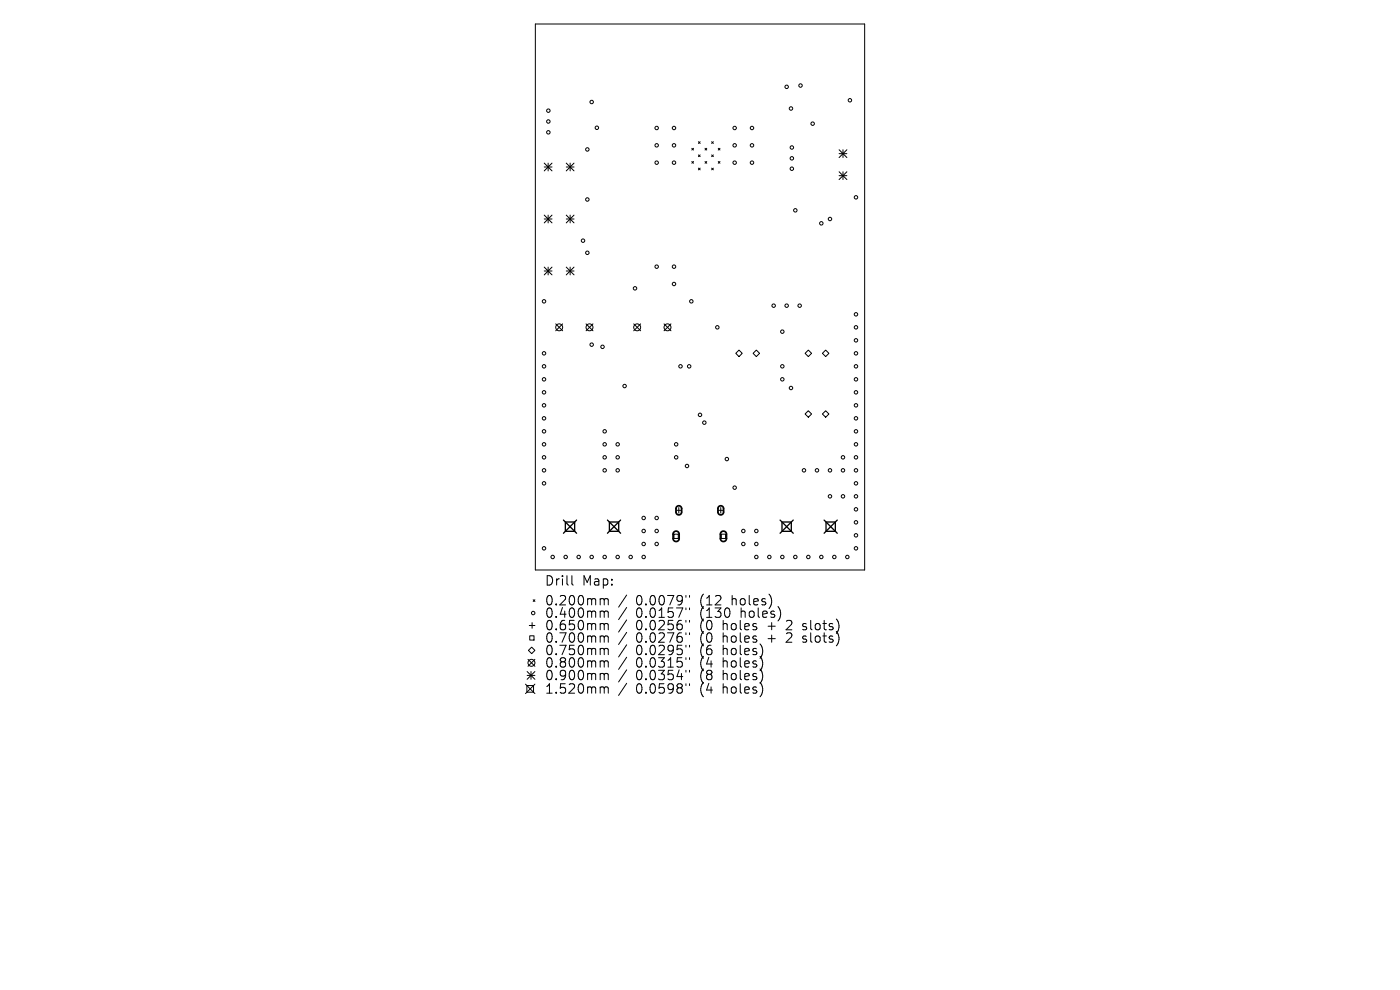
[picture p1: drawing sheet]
<svg xmlns="http://www.w3.org/2000/svg" width="297mm" height="210mm" viewBox="0 0 297 210" stroke-linecap="round" stroke-linejoin="round" font-family="sans-serif">
<defs><g id="words">
<g font-size="2.8">
<text x="115.5" y="124.5">Drill</text>
<text x="123.5" y="124.5">Map:</text>
<text x="115.5" y="128.7">0.200mm</text>
<text x="115.5" y="131.3">0.400mm</text>
<text x="134.9" y="128.7">0.0079&quot;</text>
<text x="134.9" y="131.3">0.0157&quot;</text>
<text x="148.7" y="128.7">(12</text>
<text x="148.7" y="131.3">(130</text>
<text x="155.5" y="128.7">holes)</text>
<text x="157.4" y="131.3">holes)</text>
<text x="115.5" y="134">0.650mm</text>
<text x="115.5" y="136.6">0.700mm</text>
<text x="134.9" y="134">0.0256&quot;</text>
<text x="134.9" y="136.6">0.0276&quot;</text>
<text x="148.7" y="134">(0</text>
<text x="148.7" y="136.6">(0</text>
<text x="153.6" y="134">holes</text>
<text x="153.6" y="136.6">holes</text>
<text x="163.3" y="134">+</text>
<text x="163.3" y="136.6">+</text>
<text x="167.5" y="134">2</text>
<text x="167.5" y="136.6">2</text>
<text x="171.2" y="134">slots)</text>
<text x="171.2" y="136.6">slots)</text>
<text x="115.5" y="139.3">0.750mm</text>
<text x="115.5" y="141.9">0.800mm</text>
<text x="134.9" y="139.3">0.0295&quot;</text>
<text x="134.9" y="141.9">0.0315&quot;</text>
<text x="148.7" y="139.3">(6</text>
<text x="148.7" y="141.9">(4</text>
<text x="153.6" y="139.3">holes)</text>
<text x="153.6" y="141.9">holes)</text>
<text x="115.5" y="144.6">0.900mm</text>
<text x="115.5" y="147.4">1.520mm</text>
<text x="134.9" y="144.6">0.0354&quot;</text>
<text x="134.9" y="147.4">0.0598&quot;</text>
<text x="148.7" y="144.6">(8</text>
<text x="148.7" y="147.4">(4</text>
<text x="153.6" y="144.6">holes)</text>
<text x="153.6" y="147.4">holes)</text>
</g>
</g></defs>
<g fill="none" stroke="#000" stroke-width=".21">
<path d="M113.6 5.1h69.8v115.8h-69.8zM115.5 34.6l1.6 1.7M115.5 35.4h1.6M116.3 34.6v1.7M117.1 34.6l-1.6 1.7M120.1 35.4h1.7M120.1 34.6l1.7 1.7M121 34.6v1.7M121.8 34.6l-1.7 1.7M146.8 31.5l.3 .3M146.8 34.3l.3 .3M147.1 31.5l-.3 .3"/>
<path d="M147.1 34.3l-.3 .3M148.2 32.9l.3 .3M148.2 30.1l.3 .3M148.2 35.7l.3 .3M148.5 30.1l-.3 .3M148.5 32.9l-.3 .3M148.5 35.7l-.3 .3M149.6 34.3l.3 .3M149.6 31.5l.3 .3M149.9 31.5l-.3 .3M149.9 34.3l-.3 .3M151 35.7l.3 .3"/>
<path d="M151 32.9l.3 .3M151 30.1l.3 .3M151.3 30.1l-.3 .3M151.3 32.9l-.3 .3M151.3 35.7l-.3 .3M152.4 34.3l.3 .3M152.4 31.5l.3 .3M152.7 31.5l-.3 .3M152.7 34.3l-.3 .3M178 31.8l1.7 1.6M178 32.6h1.7M178 36.4l1.7 1.7"/>
<path d="M178 37.3h1.7M178.8 31.8v1.6M178.8 36.4v1.7M179.7 31.8l-1.7 1.6M179.7 36.4l-1.7 1.7M115.5 45.6l1.6 1.7M115.5 46.5h1.6M115.5 56.7l1.6 1.6M115.5 57.5h1.6M116.3 45.6v1.7M116.3 56.7v1.6M117.1 45.6l-1.6 1.7"/>
<path d="M117.1 56.7l-1.6 1.6M120.1 46.5h1.7M120.1 57.5h1.7M120.1 45.6l1.7 1.7M120.1 56.7l1.7 1.6M121 45.6v1.7M121 56.7v1.6M121.8 45.6l-1.7 1.7M121.8 56.7l-1.7 1.6M117.9 68.7l1.5 1.5M119.4 68.7l-1.5 1.5M124.3 68.7l1.5 1.5"/>
<path d="M125.8 68.7l-1.5 1.5M134.4 68.7l1.5 1.5M135.9 68.7l-1.5 1.5M140.9 68.7l1.4 1.5M142.3 68.7l-1.4 1.5M156.8 74.3l.7 .7-.7 .6-.7-.6zM159.8 75l.7-.7 .6 .7-.6 .6zM171.5 74.3l.7 .7-.7 .6-.7-.6zM175.2 74.3l.6 .7-.6 .6-.7-.6zM171.5 87.1l.7 .7-.7 .7-.7-.7zM175.2 87.1l.6 .7-.6 .7-.7-.7zM143 113.3h.9v.9h-.9z"/>
<path d="M143.4 108.3h1.2M144 107.7v1.2M152.3 108.3h1.2M152.9 107.7v1.2M153 113.3h.9v.9h-.9zM112 139.9l1.5 1.4M112.3 132.7h1.2M112.4 134.9h.9v.9h-.9zM112.8 137.3l.7 .7-.7 .7-.7-.7zM112.9 132.1v1.2M113.1 127.2l.4 .4M113.5 127.2l-.4 .4"/>
<path d="M113.5 139.9l-1.5 1.4M121.3 122.1v1.7l.3 .3M127.6 127l.5 .1 .1 .2M127.6 129.6l.5 .1 .1 .2M127.6 132.3h.3l.3 .3M127.6 134.9l.5 .1 .1 .2M127.6 137.5l.5 .1 .1 .2M128.2 127.3l.3-.3 .4 .1 .1 1.2M128.2 127.3v1M128.2 129.9v1.1M128.2 132.6v1M128.2 135.2v1"/>
<path d="M128.2 137.8v1.1M128.2 129.9l.3-.3 .4 .1 .1 1.3M128.2 132.6l.3-.3 .4 .1 .1 1.2M128.2 135.2l.3-.3 .4 .1 .1 1.2M128.2 137.8l.3-.3 .4 .1 .1 1.3M132.9 126.2l-1.7 2.6M132.9 128.9l-1.7 2.5M132.9 131.5l-1.7 2.6M132.9 134.1l-1.7 2.6M132.9 136.8l-1.7 2.6M132.9 139.4l-1.7 2.6M145.5 126.3v.4"/>
<path d="M145.5 129v.3M145.5 131.6v.4M145.5 134.2v.4M145.5 136.9v.4M145.5 139.5v.4M146.3 126.3v.4M146.3 129v.3M146.3 131.6v.4M146.3 134.2v.4M146.3 136.9v.4M146.3 139.5v.4M170.3 133.5l.2 .1"/>
<path d="M170.3 136.1l.2 .1M170.4 132.4v.4M170.4 135v.5M111.5 145.1l2 2M111.8 145.4h1.4v1.4h-1.4zM111.8 142.4l1.7 1.7M111.8 143.3h1.7M112.7 142.4v1.7M113.5 142.4l-1.7 1.7M113.5 145.1l-2 2M127.6 140.2l.5 .1 .1 .2M127.6 142.9l.5 .1 .1 .1"/>
<path d="M127.6 145.7l.5 .1 .1 .2M128.2 140.5v1M128.2 143.1v1.1M128.2 146v1M128.2 140.5l.3-.3 .4 .1 .1 1.2M128.2 143.1l.3-.2 .4 .1 .1 1.2M128.2 146l.3-.3 .4 .1 .1 1.2M132.9 142.1l-1.7 2.6M132.9 144.9l-1.7 2.6M145.5 142.2v.4M145.5 145v.4M146.3 142.2v.4"/>
<path d="M146.3 145v.4"/>
<circle cx="166.9" cy="18.4" r=".37"/>
<circle cx="169.8" cy="18.1" r=".37"/>
<circle cx="116.3" cy="23.5" r=".37"/>
<circle cx="116.3" cy="28.1" r=".37"/>
<circle cx="116.3" cy="25.8" r=".37"/>
<circle cx="124.6" cy="31.7" r=".37"/>
<circle cx="125.5" cy="21.6" r=".37"/>
<circle cx="126.6" cy="27.1" r=".37"/>
<circle cx="139.3" cy="27.2" r=".37"/>
<circle cx="139.3" cy="30.8" r=".37"/>
<circle cx="139.3" cy="34.5" r=".37"/>
<circle cx="143" cy="27.2" r=".37"/>
<circle cx="143" cy="30.8" r=".37"/>
<circle cx="143" cy="34.5" r=".37"/>
<circle cx="155.9" cy="27.2" r=".37"/>
<circle cx="155.9" cy="30.8" r=".37"/>
<circle cx="155.9" cy="34.5" r=".37"/>
<circle cx="159.5" cy="27.2" r=".37"/>
<circle cx="159.5" cy="30.8" r=".37"/>
<circle cx="159.5" cy="34.5" r=".37"/>
<circle cx="167.8" cy="23" r=".37"/>
<circle cx="168" cy="35.8" r=".37"/>
<circle cx="168" cy="31.3" r=".37"/>
<circle cx="168" cy="33.6" r=".37"/>
<circle cx="172.4" cy="26.2" r=".37"/>
<circle cx="180.3" cy="21.3" r=".37"/>
<circle cx="123.7" cy="51.1" r=".37"/>
<circle cx="124.6" cy="42.3" r=".37"/>
<circle cx="124.6" cy="53.6" r=".37"/>
<circle cx="139.3" cy="56.6" r=".37"/>
<circle cx="143" cy="56.6" r=".37"/>
<circle cx="168.7" cy="44.6" r=".37"/>
<circle cx="174.2" cy="47.4" r=".37"/>
<circle cx="176.1" cy="46.5" r=".37"/>
<circle cx="181.6" cy="41.9" r=".37"/>
<circle cx="115.4" cy="75" r=".37"/>
<circle cx="115.4" cy="63.9" r=".37"/>
<circle cx="115.4" cy="77.7" r=".37"/>
<circle cx="118.6" cy="69.4" r=".74"/>
<circle cx="125.1" cy="69.4" r=".74"/>
<circle cx="125.5" cy="73.1" r=".37"/>
<circle cx="127.8" cy="73.6" r=".37"/>
<circle cx="134.7" cy="61.2" r=".37"/>
<circle cx="135.2" cy="69.4" r=".74"/>
<circle cx="141.6" cy="69.4" r=".74"/>
<circle cx="143" cy="60.2" r=".37"/>
<circle cx="144.4" cy="77.7" r=".37"/>
<circle cx="146.2" cy="77.7" r=".37"/>
<circle cx="146.7" cy="63.9" r=".37"/>
<circle cx="152.2" cy="69.4" r=".37"/>
<circle cx="164.1" cy="64.8" r=".37"/>
<circle cx="166" cy="70.4" r=".37"/>
<circle cx="166" cy="77.7" r=".37"/>
<circle cx="166.9" cy="64.8" r=".37"/>
<circle cx="169.6" cy="64.8" r=".37"/>
<circle cx="181.6" cy="66.7" r=".37"/>
<circle cx="181.6" cy="72.2" r=".37"/>
<circle cx="181.6" cy="69.4" r=".37"/>
<circle cx="181.6" cy="75" r=".37"/>
<circle cx="181.6" cy="77.7" r=".37"/>
<circle cx="115.4" cy="97" r=".37"/>
<circle cx="115.4" cy="88.7" r=".37"/>
<circle cx="115.4" cy="86" r=".37"/>
<circle cx="115.4" cy="83.2" r=".37"/>
<circle cx="115.4" cy="99.8" r=".37"/>
<circle cx="115.4" cy="80.5" r=".37"/>
<circle cx="115.4" cy="94.3" r=".37"/>
<circle cx="115.4" cy="91.5" r=".37"/>
<circle cx="128.3" cy="97" r=".37"/>
<circle cx="128.3" cy="99.8" r=".37"/>
<circle cx="128.3" cy="94.3" r=".37"/>
<circle cx="128.3" cy="91.5" r=".37"/>
<circle cx="131" cy="97" r=".37"/>
<circle cx="131" cy="99.8" r=".37"/>
<circle cx="131" cy="94.3" r=".37"/>
<circle cx="132.5" cy="81.9" r=".37"/>
<circle cx="143.4" cy="97" r=".37"/>
<circle cx="143.4" cy="94.3" r=".37"/>
<circle cx="145.7" cy="98.9" r=".37"/>
<circle cx="148.5" cy="88" r=".37"/>
<circle cx="149.4" cy="89.7" r=".37"/>
<circle cx="154.2" cy="97.4" r=".37"/>
<circle cx="166" cy="80.5" r=".37"/>
<circle cx="167.8" cy="82.3" r=".37"/>
<circle cx="170.6" cy="99.8" r=".37"/>
<circle cx="173.3" cy="99.8" r=".37"/>
<circle cx="176.1" cy="99.8" r=".37"/>
<circle cx="178.8" cy="97" r=".37"/>
<circle cx="178.8" cy="99.8" r=".37"/>
<circle cx="181.6" cy="97" r=".37"/>
<circle cx="181.6" cy="86" r=".37"/>
<circle cx="181.6" cy="83.2" r=".37"/>
<circle cx="181.6" cy="88.7" r=".37"/>
<circle cx="181.6" cy="99.8" r=".37"/>
<circle cx="181.6" cy="80.5" r=".37"/>
<circle cx="181.6" cy="94.3" r=".37"/>
<circle cx="181.6" cy="91.5" r=".37"/>
<circle cx="115.4" cy="102.5" r=".37"/>
<circle cx="115.4" cy="116.3" r=".37"/>
<circle cx="117.2" cy="118.2" r=".37"/>
<circle cx="120" cy="118.2" r=".37"/>
<circle cx="122.8" cy="118.2" r=".37"/>
<circle cx="125.5" cy="118.2" r=".37"/>
<circle cx="128.3" cy="118.2" r=".37"/>
<circle cx="131" cy="118.2" r=".37"/>
<circle cx="133.8" cy="118.2" r=".37"/>
<circle cx="136.6" cy="115.4" r=".37"/>
<circle cx="136.6" cy="118.2" r=".37"/>
<circle cx="136.6" cy="112.6" r=".37"/>
<circle cx="136.6" cy="109.9" r=".37"/>
<circle cx="139.3" cy="115.4" r=".37"/>
<circle cx="139.3" cy="112.6" r=".37"/>
<circle cx="139.3" cy="109.9" r=".37"/>
<circle cx="155.9" cy="103.4" r=".37"/>
<circle cx="157.7" cy="115.4" r=".37"/>
<circle cx="157.7" cy="112.6" r=".37"/>
<circle cx="160.5" cy="115.4" r=".37"/>
<circle cx="160.5" cy="118.2" r=".37"/>
<circle cx="160.5" cy="112.6" r=".37"/>
<circle cx="163.2" cy="118.2" r=".37"/>
<circle cx="166" cy="118.2" r=".37"/>
<circle cx="168.7" cy="118.2" r=".37"/>
<circle cx="171.5" cy="118.2" r=".37"/>
<circle cx="174.2" cy="118.2" r=".37"/>
<circle cx="176.1" cy="105.3" r=".37"/>
<circle cx="177" cy="118.2" r=".37"/>
<circle cx="178.8" cy="105.3" r=".37"/>
<circle cx="179.8" cy="118.2" r=".37"/>
<circle cx="181.6" cy="102.5" r=".37"/>
<circle cx="181.6" cy="113.6" r=".37"/>
<circle cx="181.6" cy="116.3" r=".37"/>
<circle cx="181.6" cy="110.8" r=".37"/>
<circle cx="181.6" cy="105.3" r=".37"/>
<circle cx="181.6" cy="108" r=".37"/>
<circle cx="113.1" cy="130" r=".37"/>
<circle cx="112.7" cy="140.6" r=".74"/>
</g>
<path d="M143 112.9l.5-.2 .5 .4 .1 1.3-.4 .4h-.5l-.4-.4v-1.1zM143.6 107.5l.5-.2 .5 .4v1.1l-.4 .4h-.4l-.4-.4v-1zM152.5 107.5l.5-.2 .5 .4v1.1l-.4 .4h-.4l-.4-.4v-1zM153 112.9l.6-.2 .5 .4v1.2l-.4 .5h-.5l-.3-.4-.1-1.1z" fill="none" stroke="#000" stroke-width=".37"/>
<path d="M119.5 110.3l2.8 2.8M119.9 110.7h2v2h-2zM122.3 110.3l-2.8 2.8M128.9 110.3l2.8 2.8M129.3 110.7h2v2h-2zM131.7 110.3l-2.8 2.8M165.5 110.3l2.8 2.8M165.9 110.7h2v2h-2zM168.3 110.3l-2.8 2.8M174.8 110.3l2.8 2.8M175.2 110.7h2v2h-2zM177.6 110.3l-2.8 2.8" fill="none" stroke="#000" stroke-width=".28"/>
<use href="#words"/>
</svg>
